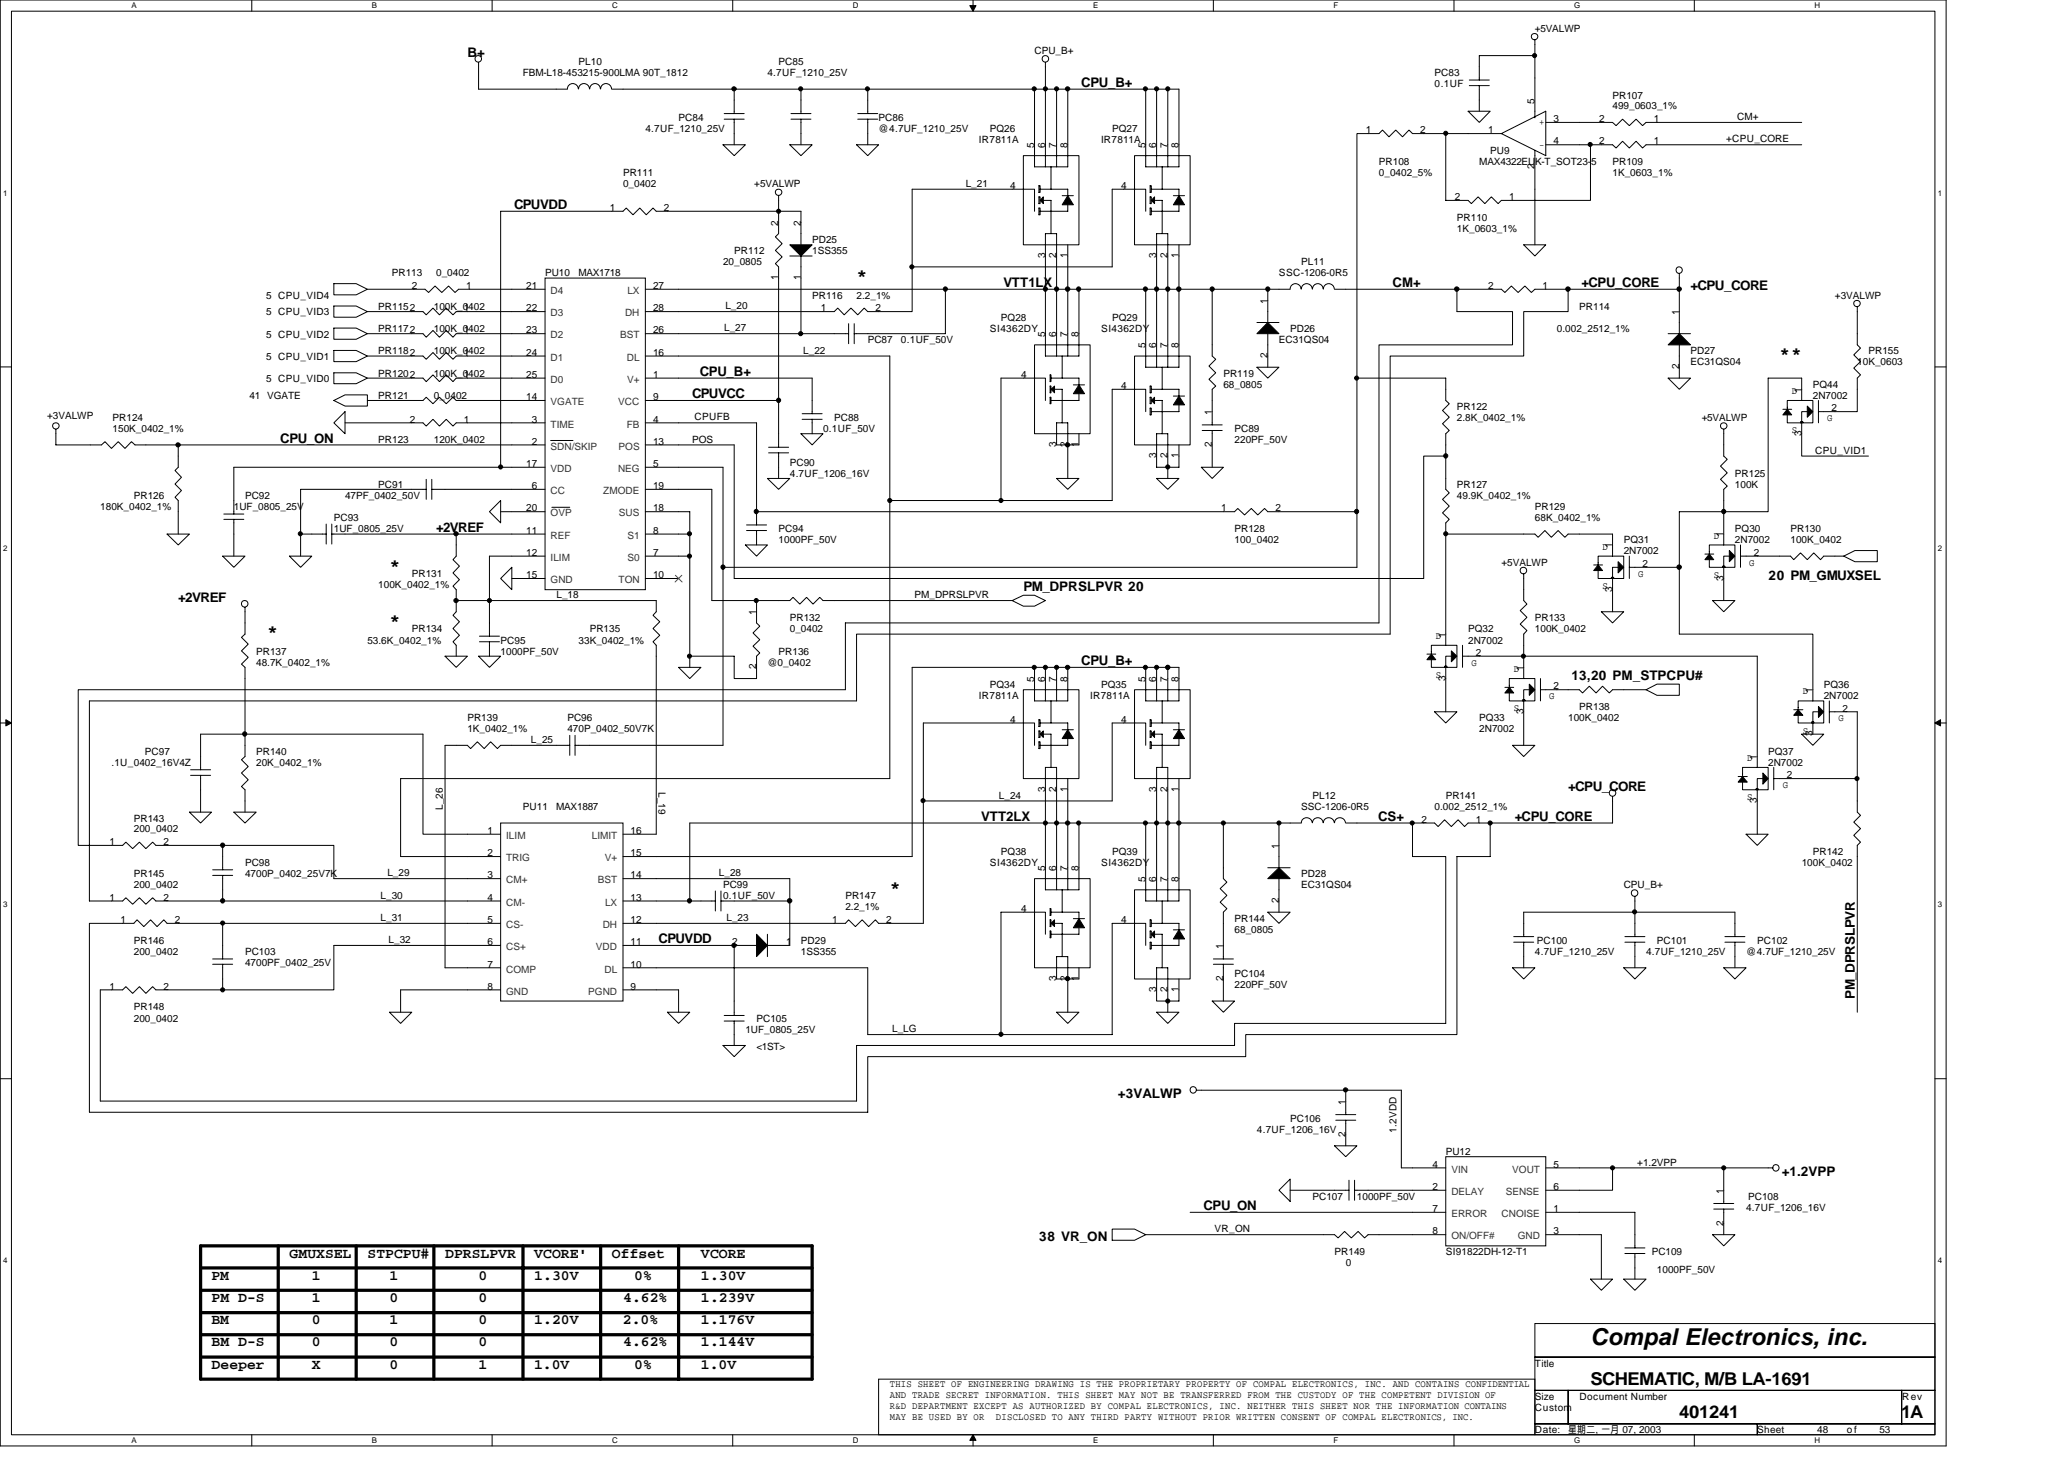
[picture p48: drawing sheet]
<svg xmlns="http://www.w3.org/2000/svg" width="297mm" height="210mm" viewBox="0 0 297 210" stroke-linecap="round" stroke-linejoin="round" font-family="sans-serif">
<defs><g id="words">
<text font-size="3.3" x="228.9" y="193.5">Compal Electronics, inc.</text>
<g font-size="2.5">
<text x="123.3" y="40.5">*</text>
<text x="256.1" y="51.7">**</text>
<text x="56" y="82.1">*</text>
<text x="38.4" y="91.7">*</text>
<text x="56" y="90.1">*</text>
<text x="128.1" y="128.5">*</text>
<text x="228.9" y="199.2">SCHEMATIC, M/B LA-1691</text>
<text x="241.7" y="204">401241</text>
<text x="273.6" y="204">1A</text>
</g>
<g font-size="2.1">
<text x="30.4" y="184.1">PM</text>
<text x="41.7" y="180.9">GMUXSEL</text>
<text x="44.9" y="184.1">1</text>
<text x="52.9" y="180.9">STPCPU#</text>
<text x="56" y="184.1">1</text>
<text x="64" y="180.9">DPRSLPVR</text>
<text x="68.9" y="184.1">0</text>
<text x="76.9" y="184.1">1.30V</text>
<text x="76.9" y="180.9">VCORE'</text>
<text x="88" y="180.9">Offset</text>
<text x="91.3" y="184.1">0%</text>
<text x="100.9" y="180.9">VCORE</text>
<text x="100.9" y="184.1">1.30V</text>
<text x="30.4" y="187.3">PM D-S</text>
<text x="30.4" y="190.5">BM</text>
<text x="44.9" y="190.5">0</text>
<text x="44.9" y="187.3">1</text>
<text x="56" y="190.5">1</text>
<text x="56" y="187.3">0</text>
<text x="68.9" y="187.3">0</text>
<text x="68.9" y="190.5">0</text>
<text x="76.9" y="190.5">1.20V</text>
<text x="89.7" y="190.5">2.0%</text>
<text x="89.7" y="187.3">4.62%</text>
<text x="100.9" y="187.3">1.239V</text>
<text x="100.9" y="190.5">1.176V</text>
<text x="30.4" y="196.9">Deeper</text>
<text x="30.4" y="193.7">BM D-S</text>
<text x="44.9" y="193.7">0</text>
<text x="44.9" y="196.9">X</text>
<text x="56" y="196.9">0</text>
<text x="56" y="193.7">0</text>
<text x="68.9" y="196.9">1</text>
<text x="68.9" y="193.7">0</text>
<text x="76.9" y="196.9">1.0V</text>
<text x="89.7" y="193.7">4.62%</text>
<text x="91.3" y="196.9">0%</text>
<text x="100.9" y="193.7">1.144V</text>
<text x="100.9" y="196.9">1.0V</text>
</g>
<g font-size="1.9">
<text x="67.3" y="8.2">B+</text>
<text x="155.6" y="12.5">CPU_B+</text>
<text x="74" y="30.1">CPUVDD</text>
<text x="144.4" y="41.3">VTT1LX</text>
<text x="200.4" y="41.3">CM+</text>
<text x="227.6" y="41.3">+CPU_CORE</text>
<text x="243.3" y="41.8">+CPU_CORE</text>
<text x="99.6" y="57.3">CPUVCC</text>
<text x="100.7" y="54.1">CPU_B+</text>
<text x="40.3" y="63.7">CPU_ON</text>
<text x="62.8" y="76.5">+2VREF</text>
<text x="254.5" y="83.4">20 PM_GMUXSEL</text>
<text x="25.7" y="86.6">+2VREF</text>
<text x="147.3" y="85">PM_DPRSLPVR 20</text>
<text x="155.6" y="95.7">CPU_B+</text>
<text x="226.1" y="97.8">13,20 PM_STPCPU#</text>
<text x="225.7" y="113.8">+CPU_CORE</text>
<text x="141.2" y="118.1">VTT2LX</text>
<text x="198.3" y="118.1">CS+</text>
<text x="218" y="118.1">+CPU_CORE</text>
<text x="94.8" y="135.7">CPUVDD</text>
<text x="267" y="143.7" transform="rotate(-90 267 143.7)">PM_DPRSLPVR</text>
<text x="160.9" y="157.9">+3VALWP</text>
<text x="256.4" y="169.2">+1.2VPP</text>
<text x="149.6" y="178.6">38 VR_ON</text>
<text x="173.2" y="174.1">CPU_ON</text>
</g>
<g font-size="1.4">
<text x="220.9" y="4.6">+5VALWP</text>
<text x="75.3" y="11">FBM-L18-453215-900LMA 90T_1812</text>
<text x="83.3" y="9.4">PL10</text>
<text x="110.4" y="11">4.7UF_1210_25V</text>
<text x="112.1" y="9.4">PC85</text>
<text x="148.9" y="7.7">CPU_B+</text>
<text x="206.5" y="11">PC83</text>
<text x="97.7" y="17.4">PC84</text>
<text x="126.4" y="17.4">PC86</text>
<text x="206.5" y="12.6">0.1UF</text>
<text x="220.8" y="14.9" transform="rotate(-90 220.8 14.9)">5</text>
<text x="221.5" y="18">+</text>
<text x="223.6" y="17.6">3</text>
<text x="230.2" y="17.6">2</text>
<text x="232.1" y="14.2">PR107</text>
<text x="232.1" y="15.7">499_0603_1%</text>
<text x="238" y="17.6">1</text>
<text x="250" y="17.3">CM+</text>
<text x="92.9" y="19">4.7UF_1210_25V</text>
<text x="126.4" y="19">@4.7UF_1210_25V</text>
<text x="140.9" y="20.6">IR7811A</text>
<text x="142.4" y="19">PQ26</text>
<text x="148.8" y="21.3" transform="rotate(-90 148.8 21.3)">5</text>
<text x="150.4" y="21.3" transform="rotate(-90 150.4 21.3)">6</text>
<text x="152" y="21.3" transform="rotate(-90 152 21.3)">7</text>
<text x="153.6" y="21.3" transform="rotate(-90 153.6 21.3)">8</text>
<text x="158.5" y="20.6">IR7811A</text>
<text x="160.1" y="19">PQ27</text>
<text x="164.8" y="21.3" transform="rotate(-90 164.8 21.3)">5</text>
<text x="166.4" y="21.3" transform="rotate(-90 166.4 21.3)">6</text>
<text x="168" y="21.3" transform="rotate(-90 168 21.3)">7</text>
<text x="169.6" y="21.3" transform="rotate(-90 169.6 21.3)">8</text>
<text x="196.6" y="19.2">1</text>
<text x="198.5" y="23.7">PR108</text>
<text x="204.4" y="19.2">2</text>
<text x="212.9" y="23.7">MAX4322EUK-T_SOT23-5</text>
<text x="214.2" y="19.2">1</text>
<text x="214.5" y="22.2">PU9</text>
<text x="221.5" y="21.3">-</text>
<text x="223.6" y="20.8">4</text>
<text x="230.2" y="20.8">2</text>
<text x="232.1" y="23.7">PR109</text>
<text x="238" y="20.8">1</text>
<text x="248.4" y="20.5">+CPU_CORE</text>
<text x="89.7" y="25.4">PR111</text>
<text x="89.7" y="27">0_0402</text>
<text x="108.5" y="27">+5VALWP</text>
<text x="139" y="26.9">L_21</text>
<text x="145.4" y="27.2">4</text>
<text x="161.4" y="27.2">4</text>
<text x="198.5" y="25.4">0_0402_5%</text>
<text x="209.4" y="28.8">2</text>
<text x="217.2" y="28.8">1</text>
<text x="220.8" y="24.3" transform="rotate(-90 220.8 24.3)">2</text>
<text x="232.1" y="25.4">1K_0603_1%</text>
<text x="87.8" y="30.4">1</text>
<text x="95.5" y="30.4">2</text>
<text x="112" y="32.5" transform="rotate(-90 112 32.5)">2</text>
<text x="115.2" y="32.5" transform="rotate(-90 115.2 32.5)">2</text>
<text x="116.9" y="35">PD25</text>
<text x="209.7" y="31.7">PR110</text>
<text x="209.7" y="33.4">1K_0603_1%</text>
<text x="56.4" y="39.8">PR113</text>
<text x="59.3" y="41.6">2</text>
<text x="62.8" y="39.8">0_0402</text>
<text x="67.1" y="41.6">1</text>
<text x="75.7" y="41.6">21</text>
<text x="78.4" y="39.8">PU10</text>
<text x="83.3" y="39.8">MAX1718</text>
<text x="94" y="41.6">27</text>
<text x="104.1" y="38.2">20_0805</text>
<text x="105.7" y="36.6">PR112</text>
<text x="112" y="40.3" transform="rotate(-90 112 40.3)">1</text>
<text x="115.2" y="40.3" transform="rotate(-90 115.2 40.3)">1</text>
<text x="116.9" y="36.6">1SS355</text>
<text x="150.4" y="37.1" transform="rotate(-90 150.4 37.1)">3</text>
<text x="152" y="37.1" transform="rotate(-90 152 37.1)">2</text>
<text x="153.6" y="37.1" transform="rotate(-90 153.6 37.1)">1</text>
<text x="166.4" y="37.1" transform="rotate(-90 166.4 37.1)">3</text>
<text x="168" y="37.1" transform="rotate(-90 168 37.1)">2</text>
<text x="169.6" y="37.1" transform="rotate(-90 169.6 37.1)">1</text>
<text x="184.1" y="39.8">SSC-1206-0R5</text>
<text x="187.3" y="38.2">PL11</text>
<text x="214.2" y="41.6">2</text>
<text x="222" y="41.6">1</text>
<text x="38.3" y="45.4">5 CPU_VID3</text>
<text x="38.3" y="43">5 CPU_VID4</text>
<text x="54.4" y="47.8">PR1172</text>
<text x="54.4" y="44.6">PR1152</text>
<text x="62.4" y="47.8">100K_0402</text>
<text x="62.4" y="44.6">100K_0402</text>
<text x="66.8" y="48">1</text>
<text x="66.8" y="44.8">1</text>
<text x="75.7" y="44.8">22</text>
<text x="75.7" y="48">23</text>
<text x="94" y="44.8">28</text>
<text x="94" y="48">26</text>
<text x="104.2" y="47.7">L_27</text>
<text x="104.4" y="44.5">L_20</text>
<text x="116.9" y="43">PR116</text>
<text x="118.1" y="44.8">1</text>
<text x="123.3" y="43">2.2_1%</text>
<text x="126" y="44.8">2</text>
<text x="142.4" y="47.8">SI4362DY</text>
<text x="144.1" y="46.2">PQ28</text>
<text x="158.5" y="47.8">SI4362DY</text>
<text x="160.1" y="46.2">PQ29</text>
<text x="182.4" y="43.7" transform="rotate(-90 182.4 43.7)">1</text>
<text x="185.7" y="47.8">PD26</text>
<text x="224.1" y="47.8">0.002_2512_1%</text>
<text x="227.3" y="44.6">PR114</text>
<text x="241.6" y="45.3" transform="rotate(-90 241.6 45.3)">1</text>
<text x="264.1" y="43">+3VALWP</text>
<text x="38.3" y="48.6">5 CPU_VID2</text>
<text x="38.3" y="51.8">5 CPU_VID1</text>
<text x="54.4" y="51">PR1182</text>
<text x="62.4" y="51">100K_0402</text>
<text x="66.8" y="51.2">1</text>
<text x="75.7" y="51.2">24</text>
<text x="94" y="51.2">16</text>
<text x="115.6" y="50.9">L_22</text>
<text x="124.9" y="49.4">PC87</text>
<text x="129.7" y="49.4">0.1UF_50V</text>
<text x="150.4" y="48.5" transform="rotate(-90 150.4 48.5)">5</text>
<text x="152" y="48.5" transform="rotate(-90 152 48.5)">6</text>
<text x="153.6" y="48.5" transform="rotate(-90 153.6 48.5)">7</text>
<text x="155.2" y="48.5" transform="rotate(-90 155.2 48.5)">8</text>
<text x="164.8" y="50.1" transform="rotate(-90 164.8 50.1)">5</text>
<text x="166.4" y="50.1" transform="rotate(-90 166.4 50.1)">6</text>
<text x="168" y="50.1" transform="rotate(-90 168 50.1)">7</text>
<text x="169.6" y="50.1" transform="rotate(-90 169.6 50.1)">8</text>
<text x="182.4" y="51.5" transform="rotate(-90 182.4 51.5)">2</text>
<text x="184.1" y="49.4">EC31QS04</text>
<text x="241.6" y="53.1" transform="rotate(-90 241.6 53.1)">2</text>
<text x="243.3" y="51">PD27</text>
<text x="243.3" y="52.6">EC31QS04</text>
<text x="267.3" y="52.6">10K_0603</text>
<text x="268.9" y="51">PR155</text>
<text x="35.9" y="57.4">41 VGATE</text>
<text x="38.3" y="55">5 CPU_VID0</text>
<text x="54.4" y="54.2">PR1202</text>
<text x="54.4" y="57.4">PR121</text>
<text x="62.4" y="54.2">100K_0402</text>
<text x="62.4" y="57.4">0_0402</text>
<text x="66.8" y="54.4">1</text>
<text x="75.7" y="54.4">25</text>
<text x="75.7" y="57.6">14</text>
<text x="94" y="57.6">9</text>
<text x="94" y="54.4">1</text>
<text x="147" y="54.4">4</text>
<text x="161.4" y="56">4</text>
<text x="174.4" y="59.7" transform="rotate(-90 174.4 59.7)">1</text>
<text x="176.1" y="54.2">PR119</text>
<text x="176.1" y="55.8">68_0805</text>
<text x="209.7" y="59">PR122</text>
<text x="257.8" y="56.7">D</text>
<text x="259.2" y="56.5" transform="rotate(-90 259.2 56.5)">1</text>
<text x="260.9" y="55.8">PQ44</text>
<text x="260.9" y="57.4">2N7002</text>
<text x="263.6" y="59.2">2</text>
<text x="6.8" y="60.2">+3VALWP</text>
<text x="16.2" y="60.6">PR124</text>
<text x="16.2" y="62.2">150K_0402_1%</text>
<text x="54.4" y="63.8">PR123</text>
<text x="59" y="60.8">2</text>
<text x="62.4" y="63.8">120K_0402</text>
<text x="66.8" y="60.8">1</text>
<text x="76.5" y="60.8">3</text>
<text x="76.5" y="64">2</text>
<text x="94" y="64">13</text>
<text x="94" y="60.8">4</text>
<text x="99.6" y="63.7">POS</text>
<text x="99.9" y="60.5">CPUFB</text>
<text x="118.4" y="62.2">0.1UF_50V</text>
<text x="120.1" y="60.6">PC88</text>
<text x="152" y="64.3" transform="rotate(-90 152 64.3)">3</text>
<text x="153.6" y="64.3" transform="rotate(-90 153.6 64.3)">2</text>
<text x="155.2" y="64.3" transform="rotate(-90 155.2 64.3)">1</text>
<text x="166.4" y="65.9" transform="rotate(-90 166.4 65.9)">3</text>
<text x="168" y="65.9" transform="rotate(-90 168 65.9)">2</text>
<text x="169.6" y="65.9" transform="rotate(-90 169.6 65.9)">1</text>
<text x="174.4" y="64.3" transform="rotate(-90 174.4 64.3)">2</text>
<text x="177.7" y="62.2">PC89</text>
<text x="177.7" y="63.8">220PF_50V</text>
<text x="209.7" y="60.6">2.8K_0402_1%</text>
<text x="244.9" y="60.6">+5VALWP</text>
<text x="257.8" y="62.3">S</text>
<text x="259.2" y="62.7" transform="rotate(-90 259.2 62.7)">3</text>
<text x="261.2" y="65.3">CPU_VID1</text>
<text x="263" y="60.6">G</text>
<text x="19.3" y="71.8">PR126</text>
<text x="35.3" y="71.8">PC92</text>
<text x="49.7" y="71.8">47PF_0402_50V</text>
<text x="54.4" y="70.2">PC91</text>
<text x="75.7" y="67.2">17</text>
<text x="76.5" y="70.4">6</text>
<text x="94" y="70.4">19</text>
<text x="94" y="67.2">5</text>
<text x="113.7" y="67">PC90</text>
<text x="113.7" y="68.6">4.7UF_1206_16V</text>
<text x="209.7" y="70.2">PR127</text>
<text x="209.7" y="71.8">49.9K_0402_1%</text>
<text x="249.7" y="68.6">PR125</text>
<text x="249.7" y="70.2">100K</text>
<text x="14.4" y="73.4">180K_0402_1%</text>
<text x="33.7" y="73.4">1UF_0805_25V</text>
<text x="48" y="75">PC93</text>
<text x="48" y="76.6">1UF_0805_25V</text>
<text x="75.7" y="73.6">20</text>
<text x="75.7" y="76.8">11</text>
<text x="94" y="76.8">8</text>
<text x="94" y="73.6">18</text>
<text x="112.1" y="76.6">PC94</text>
<text x="175.8" y="73.6">1</text>
<text x="177.7" y="76.6">PR128</text>
<text x="183.6" y="73.6">2</text>
<text x="220.9" y="73.4">PR129</text>
<text x="220.9" y="75">68K_0402_1%</text>
<text x="246.6" y="77.5">D</text>
<text x="248" y="77.3" transform="rotate(-90 248 77.3)">1</text>
<text x="249.7" y="76.6">PQ30</text>
<text x="257.7" y="76.6">PR130</text>
<text x="59.3" y="83">PR131</text>
<text x="75.7" y="80">12</text>
<text x="75.7" y="83.2">15</text>
<text x="94" y="80">7</text>
<text x="94" y="83.2">10</text>
<text x="112.1" y="78.2">1000PF_50V</text>
<text x="177.7" y="78.2">100_0402</text>
<text x="216.1" y="81.4">+5VALWP</text>
<text x="230.6" y="79.1">D</text>
<text x="232" y="78.9" transform="rotate(-90 232 78.9)">1</text>
<text x="233.7" y="78.2">PQ31</text>
<text x="233.7" y="79.8">2N7002</text>
<text x="235.8" y="83">G</text>
<text x="236.4" y="81.6">2</text>
<text x="246.6" y="83.1">S</text>
<text x="248" y="83.5" transform="rotate(-90 248 83.5)">3</text>
<text x="249.7" y="78.2">2N7002</text>
<text x="251.8" y="81.4">G</text>
<text x="252.4" y="80">2</text>
<text x="257.7" y="78.2">100K_0402</text>
<text x="54.4" y="84.6">100K_0402_1%</text>
<text x="80.1" y="86.1">L_18</text>
<text x="108.8" y="88.5" transform="rotate(-90 108.8 88.5)">1</text>
<text x="113.7" y="89.4">PR132</text>
<text x="131.6" y="86.1">PM_DPRSLPVR</text>
<text x="220.9" y="89.4">PR133</text>
<text x="230.6" y="84.7">S</text>
<text x="232" y="85.1" transform="rotate(-90 232 85.1)">3</text>
<text x="36.9" y="94.2">PR137</text>
<text x="36.9" y="95.8">48.7K_0402_1%</text>
<text x="52.9" y="92.6">53.6K_0402_1%</text>
<text x="59.3" y="91">PR134</text>
<text x="72" y="92.6">PC95</text>
<text x="72" y="94.2">1000PF_50V</text>
<text x="83.3" y="92.6">33K_0402_1%</text>
<text x="84.9" y="91">PR135</text>
<text x="110.4" y="95.8">@0_0402</text>
<text x="112.1" y="94.2">PR136</text>
<text x="113.7" y="91">0_0402</text>
<text x="206.6" y="91.9">D</text>
<text x="208" y="91.7" transform="rotate(-90 208 91.7)">1</text>
<text x="211.3" y="91">PQ32</text>
<text x="211.3" y="92.6">2N7002</text>
<text x="211.7" y="95.8">G</text>
<text x="212.4" y="94.4">2</text>
<text x="220.9" y="91">100K_0402</text>
<text x="108.8" y="96.3" transform="rotate(-90 108.8 96.3)">2</text>
<text x="140.9" y="100.6">IR7811A</text>
<text x="142.4" y="99">PQ34</text>
<text x="148.8" y="98.1" transform="rotate(-90 148.8 98.1)">5</text>
<text x="150.4" y="98.1" transform="rotate(-90 150.4 98.1)">6</text>
<text x="152" y="98.1" transform="rotate(-90 152 98.1)">7</text>
<text x="153.6" y="98.1" transform="rotate(-90 153.6 98.1)">8</text>
<text x="156.9" y="100.6">IR7811A</text>
<text x="158.5" y="99">PQ35</text>
<text x="164.8" y="98.1" transform="rotate(-90 164.8 98.1)">5</text>
<text x="166.4" y="98.1" transform="rotate(-90 166.4 98.1)">6</text>
<text x="168" y="98.1" transform="rotate(-90 168 98.1)">7</text>
<text x="169.6" y="98.1" transform="rotate(-90 169.6 98.1)">8</text>
<text x="206.6" y="97.5">S</text>
<text x="208" y="97.9" transform="rotate(-90 208 97.9)">3</text>
<text x="217.8" y="96.7">D</text>
<text x="219.2" y="96.5" transform="rotate(-90 219.2 96.5)">1</text>
<text x="223" y="100.6">G</text>
<text x="223.6" y="99.2">2</text>
<text x="259.5" y="99.9">D</text>
<text x="260.9" y="99.7" transform="rotate(-90 260.9 99.7)">1</text>
<text x="262.5" y="99">PQ36</text>
<text x="262.5" y="100.6">2N7002</text>
<text x="67.3" y="103.8">PR139</text>
<text x="67.3" y="105.4">1K_0402_1%</text>
<text x="76.4" y="106.9">L_25</text>
<text x="81.7" y="103.8">PC96</text>
<text x="81.7" y="105.4">470P_0402_50V7K</text>
<text x="145.4" y="104">4</text>
<text x="161.4" y="104">4</text>
<text x="212.9" y="103.8">PQ33</text>
<text x="212.9" y="105.4">2N7002</text>
<text x="217.8" y="102.3">S</text>
<text x="219.2" y="102.7" transform="rotate(-90 219.2 102.7)">3</text>
<text x="225.7" y="103.8">100K_0402</text>
<text x="227.3" y="102.2">PR138</text>
<text x="259.5" y="105.5">S</text>
<text x="260.9" y="105.9" transform="rotate(-90 260.9 105.9)">3</text>
<text x="264.6" y="103.8">G</text>
<text x="265.2" y="102.4">2</text>
<text x="16" y="110.2">.1U_0402_16V4Z</text>
<text x="20.9" y="108.6">PC97</text>
<text x="36.9" y="108.6">PR140</text>
<text x="36.9" y="110.2">20K_0402_1%</text>
<text x="94.8" y="114" transform="rotate(90 94.8 114)">L_19</text>
<text x="150.4" y="113.9" transform="rotate(-90 150.4 113.9)">3</text>
<text x="152" y="113.9" transform="rotate(-90 152 113.9)">2</text>
<text x="153.6" y="113.9" transform="rotate(-90 153.6 113.9)">1</text>
<text x="166.4" y="113.9" transform="rotate(-90 166.4 113.9)">3</text>
<text x="168" y="113.9" transform="rotate(-90 168 113.9)">2</text>
<text x="169.6" y="113.9" transform="rotate(-90 169.6 113.9)">1</text>
<text x="251.5" y="109.5">D</text>
<text x="252.9" y="109.3" transform="rotate(-90 252.9 109.3)">1</text>
<text x="254.5" y="108.6">PQ37</text>
<text x="254.5" y="110.2">2N7002</text>
<text x="256.6" y="113.4">G</text>
<text x="257.2" y="112">2</text>
<text x="19.3" y="118.2">PR143</text>
<text x="19.3" y="119.8">200_0402</text>
<text x="63.7" y="116.5" transform="rotate(-90 63.7 116.5)">L_26</text>
<text x="70.1" y="120">1</text>
<text x="75.3" y="116.6">PU11</text>
<text x="80" y="116.6">MAX1887</text>
<text x="90.8" y="120">16</text>
<text x="143.8" y="114.9">L_24</text>
<text x="187.3" y="116.6">SSC-1206-0R5</text>
<text x="188.9" y="115">PL12</text>
<text x="204.6" y="118.4">2</text>
<text x="206.5" y="116.6">0.002_2512_1%</text>
<text x="208.1" y="115">PR141</text>
<text x="212.4" y="118.4">1</text>
<text x="251.5" y="115.1">S</text>
<text x="252.9" y="115.5" transform="rotate(-90 252.9 115.5)">3</text>
<text x="15.7" y="121.6">1</text>
<text x="23.5" y="121.6">2</text>
<text x="35.3" y="124.6">PC98</text>
<text x="70.1" y="123.2">2</text>
<text x="90.8" y="123.2">15</text>
<text x="142.4" y="124.6">SI4362DY</text>
<text x="144.1" y="123">PQ38</text>
<text x="150.4" y="125.3" transform="rotate(-90 150.4 125.3)">5</text>
<text x="152" y="125.3" transform="rotate(-90 152 125.3)">6</text>
<text x="153.6" y="125.3" transform="rotate(-90 153.6 125.3)">7</text>
<text x="155.2" y="125.3" transform="rotate(-90 155.2 125.3)">8</text>
<text x="158.5" y="124.6">SI4362DY</text>
<text x="160.1" y="123">PQ39</text>
<text x="184" y="122.1" transform="rotate(-90 184 122.1)">1</text>
<text x="259.3" y="124.6">100K_0402</text>
<text x="260.9" y="123">PR142</text>
<text x="15.7" y="129.6">1</text>
<text x="19.3" y="126.2">PR145</text>
<text x="19.3" y="127.8">200_0402</text>
<text x="23.5" y="129.6">2</text>
<text x="35.3" y="126.2">4700P_0402_25V7K</text>
<text x="54.8" y="129.3">L_30</text>
<text x="55.7" y="126.1">L_29</text>
<text x="70.1" y="126.4">3</text>
<text x="70.1" y="129.6">4</text>
<text x="90.8" y="126.4">14</text>
<text x="90.8" y="129.6">13</text>
<text x="103.5" y="126.1">L_28</text>
<text x="104.1" y="127.8">PC99</text>
<text x="104.1" y="129.4">0.1UF_50V</text>
<text x="121.7" y="129.4">PR147</text>
<text x="121.7" y="131">2.2_1%</text>
<text x="147" y="131.2">4</text>
<text x="164.8" y="126.9" transform="rotate(-90 164.8 126.9)">5</text>
<text x="166.4" y="126.9" transform="rotate(-90 166.4 126.9)">6</text>
<text x="168" y="126.9" transform="rotate(-90 168 126.9)">7</text>
<text x="169.6" y="126.9" transform="rotate(-90 169.6 126.9)">8</text>
<text x="184" y="129.9" transform="rotate(-90 184 129.9)">2</text>
<text x="187.3" y="126.2">PD28</text>
<text x="187.3" y="127.8">EC31QS04</text>
<text x="233.7" y="127.8">CPU_B+</text>
<text x="17.4" y="132.8">1</text>
<text x="19.3" y="135.8">PR146</text>
<text x="19.3" y="137.4">200_0402</text>
<text x="25.1" y="132.8">2</text>
<text x="35.3" y="137.4">PC103</text>
<text x="54.8" y="132.5">L_31</text>
<text x="55.9" y="135.7">L_32</text>
<text x="70.1" y="132.8">5</text>
<text x="70.1" y="136">6</text>
<text x="90.8" y="136">11</text>
<text x="90.8" y="132.8">12</text>
<text x="104.6" y="132.5">L_23</text>
<text x="105.4" y="136">2</text>
<text x="113.2" y="136">1</text>
<text x="115.3" y="135.8">PD29</text>
<text x="115.3" y="137.4">1SS355</text>
<text x="119.8" y="132.8">1</text>
<text x="127.5" y="132.8">2</text>
<text x="161.4" y="132.8">4</text>
<text x="176" y="136.5" transform="rotate(-90 176 136.5)">1</text>
<text x="177.7" y="132.6">PR144</text>
<text x="177.7" y="134.2">68_0805</text>
<text x="220.9" y="137.4">4.7UF_1210_25V</text>
<text x="221.2" y="135.8">PC100</text>
<text x="236.9" y="137.4">4.7UF_1210_25V</text>
<text x="238.5" y="135.8">PC101</text>
<text x="251.3" y="137.4">@4.7UF_1210_25V</text>
<text x="252.9" y="135.8">PC102</text>
<text x="15.7" y="142.4">1</text>
<text x="23.5" y="142.4">2</text>
<text x="35.3" y="139">4700PF_0402_25V</text>
<text x="70.1" y="139.2">7</text>
<text x="70.1" y="142.4">8</text>
<text x="90.8" y="142.4">9</text>
<text x="90.8" y="139.2">10</text>
<text x="152" y="141.1" transform="rotate(-90 152 141.1)">3</text>
<text x="153.6" y="141.1" transform="rotate(-90 153.6 141.1)">2</text>
<text x="155.2" y="141.1" transform="rotate(-90 155.2 141.1)">1</text>
<text x="166.4" y="142.7" transform="rotate(-90 166.4 142.7)">3</text>
<text x="168" y="142.7" transform="rotate(-90 168 142.7)">2</text>
<text x="169.6" y="142.7" transform="rotate(-90 169.6 142.7)">1</text>
<text x="176" y="141.1" transform="rotate(-90 176 141.1)">2</text>
<text x="177.7" y="140.6">PC104</text>
<text x="177.7" y="142.2">220PF_50V</text>
<text x="19.3" y="145.4">PR148</text>
<text x="19.3" y="147">200_0402</text>
<text x="107.3" y="148.6">1UF_0805_25V</text>
<text x="108.9" y="147">PC105</text>
<text x="128.4" y="148.5">L_LG</text>
<text x="108.9" y="151.1">&lt;1ST&gt;</text>
<text x="185.7" y="161.4">PC106</text>
<text x="193.6" y="158.9" transform="rotate(-90 193.6 158.9)">1</text>
<text x="180.9" y="163">4.7UF_1206_16V</text>
<text x="193.6" y="163.5" transform="rotate(-90 193.6 163.5)">2</text>
<text x="201" y="163" transform="rotate(-90 201 163)">1.2VDD</text>
<text x="206.2" y="168">4</text>
<text x="208.1" y="166.2">PU12</text>
<text x="223.6" y="168">5</text>
<text x="235.6" y="167.7">+1.2VPP</text>
<text x="188.9" y="172.6">PC107</text>
<text x="195.3" y="172.6">1000PF_50V</text>
<text x="206.2" y="171.2">2</text>
<text x="223.6" y="171.2">6</text>
<text x="248" y="171.7" transform="rotate(-90 248 171.7)">1</text>
<text x="251.6" y="172.6">PC108</text>
<text x="174.8" y="177.3">VR_ON</text>
<text x="206.2" y="177.6">8</text>
<text x="206.2" y="174.4">7</text>
<text x="223.6" y="177.6">3</text>
<text x="223.6" y="174.4">1</text>
<text x="248" y="176.3" transform="rotate(-90 248 176.3)">2</text>
<text x="251.3" y="174.2">4.7UF_1206_16V</text>
<text x="192.1" y="180.6">PR149</text>
<text x="193.7" y="182.2">0</text>
<text x="208.1" y="180.6">SI91822DH-12-T1</text>
<text x="237.7" y="180.6">PC109</text>
<text x="238.5" y="183.1">1000PF_50V</text>
<text x="220.9" y="196.6">Title</text>
<text x="128.1" y="199.6">THIS SHEET OF ENGINEERING DRAWING IS THE PROPRIETARY PROPERTY OF COMPAL ELECTRONICS, INC. AND CONTAINS CONFIDENTIAL</text>
<text x="128.1" y="201.2">AND TRADE SECRET INFORMATION. THIS SHEET MAY NOT BE TRANSFERRED FROM THE CUSTODY OF THE COMPETENT DIVISION OF</text>
<text x="128.1" y="202.7">R&amp;D DEPARTMENT EXCEPT AS AUTHORIZED BY COMPAL ELECTRONICS, INC. NEITHER THIS SHEET NOR THE INFORMATION CONTAINS</text>
<text x="220.9" y="201.4">Size</text>
<text x="220.9" y="203">Custom</text>
<text x="227.3" y="201.4">Document Number</text>
<text x="273.8" y="201.4">Rev</text>
<text x="128.1" y="204.3">MAY BE USED BY OR</text>
<text x="143.3" y="204.3">DISCLOSED TO ANY THIRD PARTY WITHOUT PRIOR WRITTEN CONSENT OF COMPAL ELECTRONICS, INC.</text>
<text x="220.9" y="206.2">Date:</text>
<text x="225.7" y="206.2">星期二 一月 07, 2003</text>
<text x="229.6" y="206.2">,</text>
<text x="252.9" y="206.2">Sheet</text>
<text x="261.5" y="206.2">48</text>
<text x="265.8" y="206.2">of</text>
<text x="270.5" y="206.2">53</text>
</g>
<g font-size="1.4" fill="#333">
<text x="79.2" y="42.3">D4</text>
<text x="79.2" y="45.5">D3</text>
<text x="90" y="45.5">DH</text>
<text x="90.3" y="42.3">LX</text>
<text x="79.2" y="48.7">D2</text>
<text x="79.2" y="51.9">D1</text>
<text x="89.2" y="48.7">BST</text>
<text x="90.2" y="51.9">DL</text>
<text x="79.2" y="55.1">D0</text>
<text x="79.2" y="58.3">VGATE</text>
<text x="89" y="58.3">VCC</text>
<text x="90.3" y="55.1">V+</text>
<text x="79.2" y="61.5">TIME</text>
<text x="79.2" y="64.7">SDN/SKIP</text>
<text x="89" y="64.7">POS</text>
<text x="90.2" y="61.5">FB</text>
<text x="79.2" y="67.9">VDD</text>
<text x="79.2" y="71.1">CC</text>
<text x="86.8" y="71.1">ZMODE</text>
<text x="88.9" y="67.9">NEG</text>
<text x="79.2" y="74.3">OVP</text>
<text x="79.2" y="77.5">REF</text>
<text x="89.1" y="74.3">SUS</text>
<text x="90.3" y="77.5">S1</text>
<text x="79.2" y="80.7">ILIM</text>
<text x="79.2" y="83.9">GND</text>
<text x="89" y="83.9">TON</text>
<text x="90.3" y="80.7">S0</text>
<text x="72.9" y="120.7">ILIM</text>
<text x="72.9" y="123.9">TRIG</text>
<text x="85.2" y="120.7">LIMIT</text>
<text x="87" y="123.9">V+</text>
<text x="72.9" y="127.1">CM+</text>
<text x="72.9" y="130.3">CM-</text>
<text x="86" y="127.1">BST</text>
<text x="87.1" y="130.3">LX</text>
<text x="72.9" y="133.5">CS-</text>
<text x="72.9" y="136.7">CS+</text>
<text x="85.8" y="136.7">VDD</text>
<text x="86.7" y="133.5">DH</text>
<text x="72.9" y="139.9">COMP</text>
<text x="72.9" y="143.1">GND</text>
<text x="84.7" y="143.1">PGND</text>
<text x="87" y="139.9">DL</text>
<text x="208.9" y="168.7">VIN</text>
<text x="208.9" y="171.9">DELAY</text>
<text x="216.7" y="171.9">SENSE</text>
<text x="217.6" y="168.7">VOUT</text>
<text x="208.9" y="178.3">ON/OFF#</text>
<text x="208.9" y="175.1">ERROR</text>
<text x="216.1" y="175.1">CNOISE</text>
<text x="218.4" y="178.3">GND</text>
</g>
<g font-size="1.1">
<text x="18.9" y="1.1">A</text>
<text x="53.5" y="1.1">B</text>
<text x="88.1" y="1.1">C</text>
<text x="122.7" y="1.1">D</text>
<text x="157.3" y="1.1">E</text>
<text x="191.9" y="1.1">F</text>
<text x="226.5" y="1.1">G</text>
<text x="261.1" y="1.1">H</text>
<text x=".5" y="28.2">1</text>
<text x="278.9" y="28.2">1</text>
<text x=".5" y="79.3">2</text>
<text x="278.9" y="79.3">2</text>
<text x=".5" y="130.6">3</text>
<text x="278.9" y="130.6">3</text>
<text x=".5" y="181.7">4</text>
<text x="278.9" y="181.7">4</text>
<text x="18.9" y="207.6">A</text>
<text x="53.5" y="207.6">B</text>
<text x="88.1" y="207.6">C</text>
<text x="122.7" y="207.6">D</text>
<text x="157.3" y="207.6">E</text>
<text x="191.9" y="207.6">F</text>
<text x="226.5" y="207.6">G</text>
<text x="261.1" y="207.6">H</text>
</g>
</g></defs>
<path d="M0 0h280.1v208h-280.1zM1.6 1.6h276.9v204.8h-276.9z" fill="none" stroke="#000" stroke-width=".14"/>
<g fill="#fff">
<path d="M18.9 .2h.7v1.2h-.7z"/>
<path d="M18.9 206.6h.7v1.2h-.7z"/>
</g>
<path d="M36.2 0v1.6M36.2 206.4v1.6" fill="none" stroke="#000" stroke-width=".14"/>
<g fill="#fff">
<path d="M53.5 .2h.7v1.2h-.7z"/>
<path d="M53.5 206.6h.7v1.2h-.7z"/>
</g>
<path d="M70.8 0v1.6M70.8 206.4v1.6" fill="none" stroke="#000" stroke-width=".14"/>
<g fill="#fff">
<path d="M88.1 .2h.8v1.2h-.8z"/>
<path d="M88.1 206.6h.8v1.2h-.8z"/>
</g>
<path d="M105.4 0v1.6M105.4 206.4v1.6" fill="none" stroke="#000" stroke-width=".14"/>
<g fill="#fff">
<path d="M122.7 .2h.8v1.2h-.8z"/>
<path d="M122.7 206.6h.8v1.2h-.8z"/>
</g>
<path d="M140 0v1.6M140 206.4v1.6" fill="none" stroke="#000" stroke-width=".14"/>
<path d="M139.6 .8h.9l-.5 .8zM140 206.4l.5 .8h-.9z" fill="#000" stroke="#000" stroke-width=".14"/>
<g fill="#fff">
<path d="M157.3 .2h.7v1.2h-.7z"/>
<path d="M157.3 206.6h.7v1.2h-.7z"/>
</g>
<path d="M174.6 0v1.6M174.6 206.4v1.6" fill="none" stroke="#000" stroke-width=".14"/>
<g fill="#fff">
<path d="M191.9 .2h.6v1.2h-.6z"/>
<path d="M191.9 206.6h.6v1.2h-.6z"/>
</g>
<path d="M209.3 0v1.6M209.3 206.4v1.6" fill="none" stroke="#000" stroke-width=".14"/>
<g fill="#fff">
<path d="M226.5 .2h.8v1.2h-.8z"/>
<path d="M226.5 206.6h.8v1.2h-.8z"/>
</g>
<path d="M243.8 0v1.6M243.8 206.4v1.6" fill="none" stroke="#000" stroke-width=".14"/>
<g fill="#fff">
<path d="M261.1 .2h.8v1.2h-.8z"/>
<path d="M261.1 206.6h.8v1.2h-.8z"/>
<path d="M.5 27.2h.6v1.2h-.6z"/>
<path d="M278.9 27.2h.6v1.2h-.6z"/>
<path d="M.5 78.4h.6v1.1h-.6z"/>
<path d="M278.9 78.4h.6v1.1h-.6z"/>
</g>
<path d="M0 52.8h1.6M278.5 52.8h1.6" fill="none" stroke="#000" stroke-width=".14"/>
<g fill="#fff">
<path d="M.5 129.6h.6v1.2h-.6z"/>
<path d="M278.9 129.6h.6v1.2h-.6z"/>
</g>
<path d="M0 104h1.6M278.5 104h1.6" fill="none" stroke="#000" stroke-width=".14"/>
<path d="M.8 103.5l.8 .5-.8 .4zM278.5 104l.8-.5v.9z" fill="#000" stroke="#000" stroke-width=".14"/>
<g fill="#fff">
<path d="M.5 180.8h.6v1.1h-.6z"/>
<path d="M278.9 180.8h.6v1.1h-.6z"/>
</g>
<g fill="none" stroke="#000" stroke-width=".14">
<path d="M68.9 9v3.8h12.8M81.7 12.8a.78 .78 0 0 1 .7-.8 .78 .78 0 0 1 .8 .8M83.3 12.8a.78 .78 0 0 1 .7-.8 .78 .78 0 0 1 .8 .8M84.9 12.8a.76 .76 0 0 1 .7-.8 .76 .76 0 0 1 .8 .8M86.4 12.8a.78 .78 0 0 1 .8-.8 .78 .78 0 0 1 .8 .8M88.1 12.8h81.6v11.2h-4.8v-11.2M104.2 17.1h2.9M104.2 16.3h2.9M105.7 12.8v3.5M105.7 17.1v3.7M113.8 17.1h2.9M113.8 16.3h2.9"/>
<path d="M115.3 12.8v3.5M115.3 17.1v3.7M123.4 17.1h2.9M123.4 16.3h2.9M124.9 12.8v3.5M124.9 17.1v3.7M148.9 12.8v11.2h4.8v-11.2M150.4 9v15M152.1 12.8v11.2M166.5 12.8v11.2M168.1 12.8v11.2M208.1 19.2v9.6h3.2l.4 .5 1-1 1 1 .9-1 1 1 .5-.5h12.8v-8"/>
<path d="M211.3 16h3.2l-1.6 1.6zM211.5 12.3h2.8M211.5 11.5h2.8M212.9 12.3v3.7M216.1 19.2h-12.8l-.5-.5-1 1-.9-1-1 1-.9-1-.5 .5h-3.2v35.2M216.1 19.2l6.4-3.2v6.4zM220.9 16.8h.1M220.9 5.8v11M220.9 8h-8v3.5M222.5 17.6h9.6l.5 .5 .9-1 1 1 1-1 .9 1 .5-.5h22.4M104.1 20.8h3.2l-1.6 1.6zM112.1 28.2v5.4l-.5 .5 1 1-1 .9 1 1-1 .9 .5 .5v25.9"/>
<path d="M113.7 20.8h3.2l-1.6 1.6zM113.7 36.8h3.2M115.3 35.2v-4.8h-20.9l-.4-.5-1 1-.9-1-1 1-1-1-.4 .5h-17.7v36.8M115.3 36.8v11.2M123.3 20.8h3.1l-1.5 1.6zM131.3 38.4v6.4h-6.4l-.5-.5-1 1-.9-1-1 1-.9-1-.5 .5h-27.2M147.3 22.4h8v12.8h-8zM148.9 30.4v-3.2h-17.6v11.2M149.5 29.9h.2v1h-.2zM149.5 28.3h.2v1h-.2zM149.5 26.7h.2v1h-.2zM149.7 27.2h4v1"/>
<path d="M150.2 28.8h1.1v4.8M151.3 24v3.2M152.9 28.2h1.6M153.7 29.5v.9h-4M153.7 35.2v16M163.3 22.4h8v12.8h-8zM164.9 30.4v-3.2h-4.8v11.2h-28.8M165.5 29.9h.2v1h-.2zM165.5 28.3h.2v1h-.2zM165.5 26.7h.2v1h-.2zM165.7 27.2h4v1M166.2 28.8h1.1v4.8"/>
<path d="M167.3 24v3.2M168.9 28.2h1.6M169.7 29.5v.9h-4M169.7 35.2v17.6h-4.8v-11.2M219.3 35.2h3.2l-1.6 1.6zM220.9 21.6v13.6M222.5 20.8h9.6l.5 .5 .9-1 1 1 1-1 .9 1 .5-.5h22.4M241.7 39.4v8.6M48 53.6h3.3l1.6 .8-1.6 .8h-3.3zM48 44h3.3l1.6 .8-1.6 .8h-3.3zM48 47.2h3.3l1.6 .8-1.6 .8h-3.3zM48 40.8h3.3l1.6 .8-1.6 .8h-3.3z"/>
<path d="M48 50.4h3.3l1.6 .8-1.6 .8h-3.3zM48 57.6l1.7-.8h3.2v1.6h-3.2zM52.9 48h8l.4 .5 1-1 .9 1 1-1 1 1 .5-.5h12.7M52.9 51.2h8l.4 .5 1-1 .9 1 1-1 1 1 .5-.5h12.7M52.9 44.8h8l.4 .5 1-1 .9 1 1-1 1 1 .5-.5h12.7M52.9 54.4h8l.4 .5 1-1 .9 1 1-1 1 1 .5-.5h12.7M52.9 41.6h8.3l.5 .5 .9-1 1 1 1-1 .9 1 .5-.5h12.4M52.9 57.6h8l.4-.5 1 1 .9-1 1 1 1-1 .5 .5h12.7M78.4 40h14.5v44.8h-14.5zM92.9 51.2h35.2v20.8h16M92.9 54.4h24v5.1M92.9 57.6h19.2"/>
<path d="M92.9 41.6h92.8M92.9 48h29.2M115.4 59.5h2.9M122.1 46.6v2.8M122.9 46.6v2.8M136.1 41.6v6.4h-13.2M148.9 49.6h8v12.8h-8zM150.4 57.6v-3.2h-6.3v17.6M151.1 57.1h.2v1h-.2zM151.1 55.5h.2v1h-.2zM151.1 53.9h.2v1h-.2zM151.3 54.4h4v1"/>
<path d="M151.8 56h1.1v4.8M152.9 51.2v3.2M154.5 55.4h1.6M155.3 41.6v9.6h-4.9v-17.6h1.7v17.6M155.3 56.6v1h-4M163.3 51.2h8v12.8h-8zM164.9 59.2v-3.2h-4.8v16h-16M165.5 58.7h.2v1h-.2zM165.5 57.1h.2v1h-.2zM165.5 55.5h.2v1h-.2zM165.7 56h4v1M166.2 57.6h1.1v4.8"/>
<path d="M166.5 52.8v-19.2h1.6v19.2M167.3 52.8v3.2M168.9 57h1.6M169.7 58.3v.9h-4M174.5 41.6v9.6l.5 .5-1 1 1 .9-1 1 1 .9-.5 .5v5.1M180.9 52.8h3.2l-1.6 1.6zM180.9 46.4h3.2M182.5 41.6v4.8M182.5 48v4.8M185.7 41.6a.78 .78 0 0 1 .8-.8 .78 .78 0 0 1 .7 .8M187.3 41.6a.78 .78 0 0 1 .8-.8 .78 .78 0 0 1 .7 .8M188.9 41.6a.76 .76 0 0 1 .7-.8 .76 .76 0 0 1 .8 .8"/>
<path d="M190.5 41.6a.78 .78 0 0 1 .7-.8 .78 .78 0 0 1 .8 .8M192.1 41.6h24l.5 .5 .9-1 1 1 1-1 .9 1 .5-.5h20.8M195.3 54.4v27.2h-91.2v25.6h-21.3M195.3 54.4h12.8v3.2l.5 .5-1 1 1 .9-1 1 1 .9-.5 .5v8l.5 .5-1 .9 1 1-1 1 1 .9-.5 .5v17.6M209.7 41.6v3.2h8v4.8h-19.2v40h-76.8v9.6h-110.4v22.4h6.3l.5-.4 1 .9 1-.9 .9 .9 1-.9 .4 .4h9.6M225.7 41.6v3.2h-6.4v6.4h-19.2v40h-76.8v9.6h-110.4v28.8h4.7l.5-.4 1 .9 1-.9 .9 .9 1-.9 .4 .4h49.6M240.1 54.4h3.2l-1.6 1.6zM240.1 48h3.2M241.7 49.6v4.8M256.6 58.9h1.2M257.2 59.7v1.1h2.1M259.3 57.6v-3.2h-4.8v19.2h-12.8v17.6h19.2v9.6"/>
<path d="M259.3 57.6h1.6v3.2h-1.6v-1.6h.8M259.3 57.6h-2.1v1.3M261.7 57.6v3.2M267.3 44.2v5.4l.5 .5-1 1 1 .9-1 1 1 .9-.5 .5v4.8h-5.6M8 61.8v2.2h6.6l.5-.5 .9 1 1-1 1 1 .9-1 .5 .5h59M24 76.8h3.3l-1.6 1.6zM25.7 64v3.2l-.5 .5 .9 1-.9 .9 .9 1-.9 .9 .5 .5v4.8M32.2 74.7h2.9M32.2 74h2.9M33.7 74.7v5.3M46.9 76.8h-3.6v3.2M46.9 75.4v2.9"/>
<path d="M47.7 76.8h30.7M47.7 75.4v2.9M48 60.8l1.7-1.6v3.2zM49.7 60.8h11.2l.4 .5 1-1 .9 1 1-1 1 1 .5-.5h12.7M61.3 70.4h-18v6.4M61.3 69v2.8M62.1 70.4h16.3M62.1 69v2.8M65.7 76.8v3.2l-.5 .5 .9 .9-.9 1 .9 1-.9 .9 .5 .5v3.2l-.5 .5 .9 1-.9 .9 .9 1-.9 .9 .5 .5v1.6M72 72v3.2l-1.6-1.6zM72 73.6h6.4M78.4 67.2h-44.7v6.8"/>
<path d="M79.2 63.4h3.3M79.4 73h2.6M92.9 64h12.8v19.2h99.2v-17.6h3.2M92.9 73.6h6.4v22.4M92.9 67.2h11.2v14.4M92.9 70.4h9.5v16h6.5M92.9 60.8h16v14.7M92.9 76.8h6.4M107.3 78.4h3.1l-1.5 1.6zM107.4 76.3h2.9M107.4 75.5h2.9M108.9 73.6h68.8l.4-.4 1 .9 1-.9 .9 .9 1-.9 .5 .4h12.8"/>
<path d="M108.9 76.3v2.1M110.4 68.8h3.3l-1.6 1.6zM110.6 65.2h2.9M110.6 64.3h2.9M112.1 65.2v3.6M115.3 62.4h3.1l-1.5 1.6zM115.4 60.3h2.9M116.9 60.3v2.1M128.1 72v40h-70.4v11.2h14.3M152.1 68.8h3.2l-1.6 1.6zM155.3 62.4v1.6h-3.2v-3.2h1.6v8M166.5 68.8h3.2l-1.6 1.6z"/>
<path d="M169.7 64v3.2h-3.2v-4.8h1.6v6.4M172.9 67.2h3.2l-1.6 1.6zM173 61.9h2.9M173 61.1h2.9M174.5 61.9v5.3M208.1 76.8h12.8l.5 .5 .9-1 1 1 .9-1 1 1 .5-.5h6.4v3.2M245.4 79.7h1.2M248.1 61.8v3.8l.5 .5-1 1 1 .9-1 1 1 .9-.5 .5v8M248.1 78.4h1.6v3.2h-1.6v-1.6h.8M248.1 78.4h-2.1v1.3M250.5 78.4v3.2M259.3 60.8v4.8h9.6"/>
<path d="M259.3 60.8h-.2v-.1h.4v.1M32 80h3.3l-1.6 1.6zM35.3 87.4v3.8l-.5 .5 .9 1-.9 .9 .9 1-.9 .9 .5 .5v12.8l-.5 .5 .9 1-.9 .9 .9 1-.9 1 .5 .4v3.2M41.7 80h3.2l-1.6 1.6zM64 94.4h3.3l-1.6 1.6zM65.7 86.4h28.7v1.6l-.4 .5 1 1-1 .9 1 1-1 .9 .4 .5v27.2h-4.7M68.9 94.4h3.1l-1.6 1.6zM69 92.3h2.9M69 91.5h2.9M70.4 92.3v2.1M73.7 81.6v3.2l-1.7-1.6zM73.7 83.2h4.7"/>
<path d="M78.4 80h-8v11.5M92.9 80h6.4M92.9 83.2h4.8M97.7 96h3.2l-1.6 1.6zM145.7 86.4h-27.3l-.4-.5-1 1-.9-1-1 1-1-1-.4 .5h-4.8v3.2l.4 .5-.9 1 .9 .9-.9 1 .9 .9-.4 .5v3.2h-3.2v-3.2h-6.4M145.7 86.4l1.6-.8h1.6l1.5 .8-1.5 .8h-1.6zM147.3 99.2h8v12.8h-8zM148.9 96v4.8h4.8v-4.8M150.4 96v4.8M152.1 96v4.8M163.3 99.2h8v12.8h-8zM164.9 96v4.8h4.8v-4.8h-38.4v27.2h-41.6"/>
<path d="M166.5 96v4.8M168.1 96v4.8M205.4 94.1h1.2M206 94.9v1.1h2.1M208.1 92.8h1.6v3.2h-1.6v-1.6h.8M208.1 92.8h-2.1v1.3M208.1 96h-.2v-.2h.3v.2M208.1 96v6.4M210.5 94.4h42.4v16M210.5 92.8v3.2M216.6 98.9h1.2M217.2 99.7v1.1h2.1"/>
<path d="M219.3 97.6h1.6v3.2h-1.6v-1.6h.8M219.3 97.6h-2.1v1.3M219.3 82.6v3.8l.4 .5-.9 .9 .9 1-.9 1 .9 .9-.4 .5v6.4M221.7 99.2h5.6l.5 .5 .9-1 1 1 .9-1 1 1 .5-.5h4.8M221.7 97.6v3.2M229.4 81.3h1.2M230 82.1v1.1h2.1M230.5 88h3.2l-1.6 1.6zM232.1 80h1.6v3.2h-1.6v-1.6h.8M232.1 80h-2.1v1.3M232.1 83.2h-.2v-.1h.3v.1M232.1 83.2v4.8"/>
<path d="M234.5 81.6h7.2M234.5 80v3.2M236.9 99.2l1.6-.8h3.2v1.6h-3.2zM246 80.5v1.1h2.1M246.5 86.4h3.2l-1.6 1.6zM248.1 81.6h-.2v-.2h.3v.2M248.1 81.6v4.8M250.5 80h7.2l.4 .5 1-1 1 1 .9-1 1 1 .5-.5h2.8M265.3 80l1.7-.8h3.2v1.6h-3.2zM27.3 116.8h3.1l-1.5 1.6zM27.4 111.5h2.9M27.4 110.7h2.9"/>
<path d="M28.9 110.7v-5.1h32v14.4h11.1M28.9 111.5v5.3M33.7 116.8h3.2l-1.6 1.6zM72 118.4h17.7v25.6h-17.7zM82 107.2h-10l-.4 .5-1-1-.9 1-1-1-1 1-.4-.5h-3.3v32h8M82 105.8v2.9M82.8 105.8v2.9M148.9 107.2v-3.2h-16v28.8h-6.5l-.4-.5-1 1-.9-1-1 1-1-1-.4 .5h-32M149.5 106.7h.2v1h-.2zM149.5 105.2h.2v.9h-.2zM149.5 103.5h.2v1h-.2zM149.7 104h4v1"/>
<path d="M150.2 105.6h1.1v4.8M151.3 100.8v3.2M152.9 105h1.6M153.7 106.3v.9h-4M153.7 112v16M155.3 118.4v9.6h-4.9v-17.6h1.7v17.6M164.9 107.2v-3.2h-4.8v11.2h-27.2M165.5 106.7h.2v1h-.2zM165.5 105.2h.2v.9h-.2zM165.5 103.5h.2v1h-.2zM165.7 104h4v1M166.2 105.6h1.1v4.8"/>
<path d="M167.3 100.8v3.2M168.9 105h1.6M169.7 106.3v.9h-4M169.7 112v17.6h-4.8v-11.2M176.1 118.4v8l.5 .5-1 .9 1 1-1 1 1 .9-.5 .5v6.8M184.1 118.4v6.4M187.3 118.4a.79 .79 0 0 1 .8-.8 .79 .79 0 0 1 .7 .8M187.3 118.4h-88v11.2M188.9 118.4a.76 .76 0 0 1 .7-.8 .76 .76 0 0 1 .8 .8M190.5 118.4a.79 .79 0 0 1 .7-.8 .79 .79 0 0 1 .8 .8M192.1 118.4a.79 .79 0 0 1 .7-.8 .79 .79 0 0 1 .8 .8M203.3 118.4v4.8h4.8v24h-30.4v3.2h-54.4v8h-108.9v-16h3.2l.5-.5 1 1 1-1 .9 1 1-1 .4 .5h9.6"/>
<path d="M206.5 102.4h3.2l-1.6 1.6zM214.5 118.4v4.8h-4.8v25.6h-30.4v3.2h-54.4v8h-112v-27.2h6.4l.4-.5 1 1 1-1 .9 1 1-1 .4 .5h48M217.7 107.2h3.2l-1.6 1.6zM219.3 100.8h-.2v-.1h.4v.1M219.3 100.8v6.4M232.1 114.6v3.8h-20.8l-.5 .5-1-1-.9 1-1-1-.9 1-.5-.5h-12.8M250.1 111.7h1.4M250.8 112.5v1.1h2.1M252.9 110.4h1.6v3.2h-1.6v-1.6h.8M252.9 110.4h-2.1v1.3M252.9 113.6h-.2v-.1h.3v.1M252.9 113.6v6.4"/>
<path d="M255.3 112h12M255.3 110.4v3.2M258.1 102.1h1.4M258.8 102.9v1.1h2.1M259.3 105.6h3.2l-1.6 1.6zM260.9 100.8h1.6v3.2h-1.6v-1.6h.8M260.9 100.8h-2.1v1.3M260.9 104h-.2v-.2h.3v.2M260.9 104v1.6M263.3 102.4h4v14.4l.5 .5-1 1 1 .9-1 1 1 1-.5 .4v24M263.3 100.8v3.2M30.6 125.9h2.9"/>
<path d="M30.6 125.1h2.9M30.6 138.7h2.9M30.6 138h2.9M32 121.6h16v4.8h24M32 121.6v3.5M32 125.9v3.7M32 132.8v5.2M32 138.7v3.7M72 136h-24v6.4h-16M89.7 126.4h24v9.6h-3.3M89.7 129.6h13.3M89.7 136h19.2"/>
<path d="M103 128.2v2.9M103.8 129.6h9.9M103.8 128.2v2.9M105.7 136v10.1M110.4 134.4v3.2M148.9 126.4h8v12.8h-8zM150.4 134.4v-3.2h-6.3v17.6M151.1 133.9h.2v1h-.2zM151.1 132.3h.2v1h-.2zM151.1 130.7h.2v1h-.2zM151.3 131.2h4v1M151.8 132.8h1.1v4.8"/>
<path d="M152.9 128v3.2M154.5 132.2h1.6M155.3 133.5v.9h-4M155.3 139.2v1.6h-3.2v-3.2h1.6v8M163.3 128h8v12.8h-8zM164.9 136v-3.2h-4.8v16h-35.2v-9.6h-35.2M165.5 135.6h.2v.9h-.2zM165.5 133.9h.2v1h-.2zM165.5 132.3h.2v1h-.2zM165.7 132.8h4v1M166.2 134.4h1.1v4.8M166.5 139.2h1.6v4.8h-1.6z"/>
<path d="M166.5 129.6v-19.2h1.6v19.2M167.3 129.6v3.2M168.9 133.8h1.6M169.7 135.1v.9h-4M174.6 138.7h2.9M174.6 138h2.9M176.1 138.7v5.3M182.5 131.2h3.2l-1.6 1.6zM182.5 124.8h3.2M184.1 126.4v4.8M217.7 139.2h3.2l-1.6 1.6zM217.8 135.6h2.9"/>
<path d="M217.8 134.7h2.9M219.3 134.7v-3.5h30.4v3.5M219.3 135.6v3.6M233.7 139.2h3.2l-1.6 1.6zM233.8 135.6h2.9M233.8 134.7h2.9M235.3 129v5.7M235.3 135.6v3.6M248.1 139.2h3.2l-1.6 1.6zM248.2 135.6h2.9M248.2 134.7h2.9M249.7 135.6v3.6"/>
<path d="M251.3 120h3.2l-1.6 1.6zM0 155.2h1.6M56 145.6h3.3l-1.6 1.6zM72 142.4h-14.3v3.2M89.7 142.4h8v3.2M96.1 145.6h3.2l-1.6 1.6zM104.1 150.4h3.2l-1.6 1.6zM104.2 146.1h2.9M104.2 146.9h2.9M105.7 146.9v3.5M152.1 145.6h3.2l-1.6 1.6zM166.5 145.6h3.2l-1.6 1.6z"/>
<path d="M169.7 140.8v3.2h-1.6v1.6M172.2 156.8h29.5v11.2h6.4M174.5 144h3.2l-1.6 1.6zM193.7 156.8v3.6M278.5 155.2h1.6M160.1 176.8h3.2l1.6 .8-1.6 .8h-3.2zM164.9 177.6h27.2l.5 .5 .9-.9 1 .9 .9-.9 1 .9 .5-.5h11.2M171.3 174.4h36.8M184.1 171.2l1.6-1.6v3.2zM185.7 171.2h8.4M192.1 164.8h3.2l-1.6 1.6zM192.2 161.2h2.9"/>
<path d="M192.2 160.4h2.9M193.7 161.2v3.6M194.1 169.8v2.9M194.9 171.2h13.2M194.9 169.8v2.9M208.1 166.4h14.4v12.8h-14.4zM222.5 174.4h12.8v5.1M222.5 177.6h8v6.4M222.5 168h9.6M233.8 179.5h2.9M246.5 177.6h3.2l-1.6 1.6zM246.6 173.9h2.9"/>
<path d="M246.6 173.1h2.9M248.1 168h-16v3.2h-9.6M248.1 168v5.1M248.1 173.9v3.7M248.1 168h7M126.4 198.4h94.5v8h-94.5zM220.9 190.4h57.6v4.8h-57.6zM220.9 195.2h57.6v4.8h-57.6zM228.9 184h3.2l-1.6 1.6zM233.7 184h3.2l-1.6 1.6zM233.8 180.3h2.9M235.3 180.3v3.7"/>
<path d="M220.9 200h4.8v4.9h-4.8zM220.9 204.9h32v1.5h-32zM225.7 200h48v4.9h-48zM252.9 204.9h25.6v1.5h-25.6zM273.7 200h4.8v4.9h-4.8z"/>
<circle cx="68.8" cy="8.5" r=".47"/>
<circle cx="150.4" cy="8.5" r=".47"/>
<circle cx="220.9" cy="5.3" r=".46"/>
<circle cx="112.1" cy="27.7" r=".46"/>
<circle cx="241.6" cy="38.9" r=".46"/>
<circle cx="267.3" cy="43.7" r=".46"/>
<circle cx="8" cy="61.3" r=".46"/>
<circle cx="248.1" cy="61.3" r=".46"/>
<circle cx="35.2" cy="86.9" r=".47"/>
<circle cx="219.2" cy="82.1" r=".47"/>
<circle cx="232.1" cy="114.1" r=".47"/>
<circle cx="235.2" cy="128.5" r=".47"/>
<circle cx="171.7" cy="156.8" r=".46"/>
<circle cx="255.6" cy="168" r=".46"/>
</g>
<path d="M28.9 179.2h88v19.2h-88zM40 179.2v19.2M51.3 179.2v19.2M62.4 179.2v19.2M75.3 179.2v19.2M86.4 179.2v19.2M97.7 179.2v19.2M28.9 195.2h88M28.9 182.4h88M28.9 185.6h88M28.9 188.8h88M28.9 192h88" fill="none" stroke="#000" stroke-width=".47"/>
<g fill="#000" stroke="#000" stroke-width=".14">
<path d="M113.7 35.2h3.2l-1.6 1.6z" fill-rule="evenodd"/>
<path d="M150.2 28.3v1l-.5-.5z" fill-rule="evenodd"/>
<path d="M153.7 28.2l.8 1.3h-1.6z" fill-rule="evenodd"/>
<path d="M166.2 28.3v1l-.5-.5z" fill-rule="evenodd"/>
<path d="M169.7 28.2l.8 1.3h-1.6z" fill-rule="evenodd"/>
<path d="M151.3 56l.5-.5v1z" fill-rule="evenodd"/>
<path d="M155.3 55.4l.8 1.2h-1.6z" fill-rule="evenodd"/>
<path d="M166.2 57.1v1l-.5-.5z" fill-rule="evenodd"/>
<path d="M169.7 57l.8 1.3h-1.6z" fill-rule="evenodd"/>
<path d="M182.5 46.4l1.6 1.6h-3.2z" fill-rule="evenodd"/>
<path d="M240.1 49.6l1.6-1.6 1.6 1.6z" fill-rule="evenodd"/>
<path d="M257.2 58.9l.6 .8h-1.2z" fill-rule="evenodd"/>
<path d="M260.1 58.4l.8 .8-.8 .8z" fill-rule="evenodd"/>
<path d="M206 94.1l.6 .8h-1.2z" fill-rule="evenodd"/>
<path d="M208.9 93.6l.8 .8-.8 .8z" fill-rule="evenodd"/>
<path d="M217.2 98.9l.6 .8h-1.2z" fill-rule="evenodd"/>
<path d="M230 81.3l.6 .8h-1.2z" fill-rule="evenodd"/>
<path d="M232.9 80.8l.8 .8-.8 .8z" fill-rule="evenodd"/>
<path d="M246 79.7l.6 .8h-1.2z" fill-rule="evenodd"/>
<path d="M248.9 79.2l.8 .8-.8 .8z" fill-rule="evenodd"/>
<path d="M149.7 105.6l.5-.4v.9z" fill-rule="evenodd"/>
<path d="M153.7 105l.8 1.3h-1.6z" fill-rule="evenodd"/>
<path d="M165.7 105.6l.5-.4v.9z" fill-rule="evenodd"/>
<path d="M169.7 105l.8 1.3h-1.6z" fill-rule="evenodd"/>
<path d="M220.1 98.4l.8 .8-.8 .8z" fill-rule="evenodd"/>
<path d="M250.8 111.7l.7 .8h-1.4z" fill-rule="evenodd"/>
<path d="M253.7 111.2l.8 .8-.8 .8z" fill-rule="evenodd"/>
<path d="M258.8 102.1l.7 .8h-1.4z" fill-rule="evenodd"/>
<path d="M261.7 101.6l.8 .8-.8 .8z" fill-rule="evenodd"/>
<path d="M108.9 134.4l1.5 1.6-1.5 1.6z" fill-rule="evenodd"/>
<path d="M151.3 132.8l.5-.5v1z" fill-rule="evenodd"/>
<path d="M155.3 132.2l.8 1.3h-1.6z" fill-rule="evenodd"/>
<path d="M166.2 133.9v1l-.5-.5z" fill-rule="evenodd"/>
<path d="M169.7 133.8l.8 1.3h-1.6z" fill-rule="evenodd"/>
<path d="M182.5 126.4l1.6-1.6 1.6 1.6z" fill-rule="evenodd"/>
<circle cx="105.6" cy="12.8" r=".31"/>
<circle cx="115.2" cy="12.8" r=".3"/>
<circle cx="124.8" cy="12.8" r=".3"/>
<circle cx="148.8" cy="12.8" r=".3"/>
<circle cx="150.5" cy="12.8" r=".3"/>
<circle cx="152.1" cy="12.8" r=".3"/>
<circle cx="153.7" cy="12.8" r=".31"/>
<circle cx="164.8" cy="12.8" r=".3"/>
<circle cx="166.5" cy="12.8" r=".3"/>
<circle cx="168.1" cy="12.8" r=".3"/>
<circle cx="208.1" cy="19.2" r=".3"/>
<circle cx="220.9" cy="8" r=".3"/>
<circle cx="112.1" cy="30.4" r=".3"/>
<circle cx="131.2" cy="38.4" r=".3"/>
<circle cx="228.9" cy="20.8" r=".3"/>
<circle cx="112" cy="57.6" r=".31"/>
<circle cx="115.2" cy="48" r=".3"/>
<circle cx="136" cy="41.6" r=".31"/>
<circle cx="150.4" cy="41.6" r=".31"/>
<circle cx="152" cy="41.6" r=".31"/>
<circle cx="153.6" cy="41.6" r=".32"/>
<circle cx="155.2" cy="41.6" r=".31"/>
<circle cx="164.8" cy="41.6" r=".31"/>
<circle cx="166.4" cy="41.6" r=".31"/>
<circle cx="168" cy="41.6" r=".31"/>
<circle cx="169.6" cy="41.6" r=".32"/>
<circle cx="174.4" cy="41.6" r=".31"/>
<circle cx="182.4" cy="41.6" r=".31"/>
<circle cx="195.2" cy="54.4" r=".3"/>
<circle cx="209.6" cy="41.6" r=".32"/>
<circle cx="225.7" cy="41.6" r=".32"/>
<circle cx="241.7" cy="41.6" r=".32"/>
<circle cx="25.6" cy="64" r=".31"/>
<circle cx="43.2" cy="76.8" r=".3"/>
<circle cx="65.6" cy="76.8" r=".31"/>
<circle cx="72" cy="67.2" r=".3"/>
<circle cx="99.2" cy="76.8" r=".3"/>
<circle cx="108.8" cy="73.6" r=".31"/>
<circle cx="128.1" cy="72" r=".3"/>
<circle cx="144.1" cy="72" r=".3"/>
<circle cx="153.7" cy="64" r=".31"/>
<circle cx="168.1" cy="67.2" r=".3"/>
<circle cx="195.2" cy="73.6" r=".31"/>
<circle cx="208.1" cy="65.6" r=".31"/>
<circle cx="208.1" cy="76.8" r=".3"/>
<circle cx="248.1" cy="73.6" r=".31"/>
<circle cx="65.6" cy="86.4" r=".31"/>
<circle cx="70.4" cy="86.4" r=".3"/>
<circle cx="99.2" cy="80" r=".3"/>
<circle cx="99.2" cy="94.4" r=".3"/>
<circle cx="104" cy="81.6" r=".31"/>
<circle cx="108.8" cy="86.4" r=".3"/>
<circle cx="148.8" cy="96" r=".3"/>
<circle cx="150.5" cy="96" r=".3"/>
<circle cx="152.1" cy="96" r=".3"/>
<circle cx="153.7" cy="96" r=".31"/>
<circle cx="164.8" cy="96" r=".3"/>
<circle cx="166.5" cy="96" r=".3"/>
<circle cx="168.1" cy="96" r=".3"/>
<circle cx="219.2" cy="94.4" r=".3"/>
<circle cx="241.7" cy="81.6" r=".32"/>
<circle cx="35.2" cy="105.6" r=".31"/>
<circle cx="132.8" cy="115.2" r=".3"/>
<circle cx="150.5" cy="118.4" r=".3"/>
<circle cx="152.1" cy="118.4" r=".3"/>
<circle cx="153.7" cy="118.4" r=".31"/>
<circle cx="155.2" cy="118.4" r=".3"/>
<circle cx="164.8" cy="118.4" r=".3"/>
<circle cx="166.5" cy="118.4" r=".3"/>
<circle cx="168.1" cy="118.4" r=".3"/>
<circle cx="169.7" cy="118.4" r=".31"/>
<circle cx="176.1" cy="118.4" r=".3"/>
<circle cx="184.1" cy="118.4" r=".3"/>
<circle cx="203.2" cy="118.4" r=".3"/>
<circle cx="214.5" cy="118.4" r=".3"/>
<circle cx="267.2" cy="112" r=".3"/>
<circle cx="32" cy="121.6" r=".31"/>
<circle cx="32" cy="129.6" r=".31"/>
<circle cx="32" cy="132.8" r=".3"/>
<circle cx="99.2" cy="129.6" r=".31"/>
<circle cx="105.6" cy="136" r=".31"/>
<circle cx="113.6" cy="129.6" r=".32"/>
<circle cx="235.2" cy="131.2" r=".3"/>
<circle cx="32" cy="142.4" r=".3"/>
<circle cx="144.1" cy="148.8" r=".3"/>
<circle cx="153.7" cy="140.8" r=".31"/>
<circle cx="168.1" cy="144" r=".3"/>
<circle cx="193.7" cy="156.8" r=".31"/>
<circle cx="232.1" cy="168" r=".3"/>
<circle cx="248.1" cy="168" r=".3"/>
</g>
<path d="M97.2 82.8l1 .9M98.1 82.8l-.9 .9" fill="none" stroke="#4c4c4c" stroke-width=".14"/>
<use href="#words"/>
</svg>
